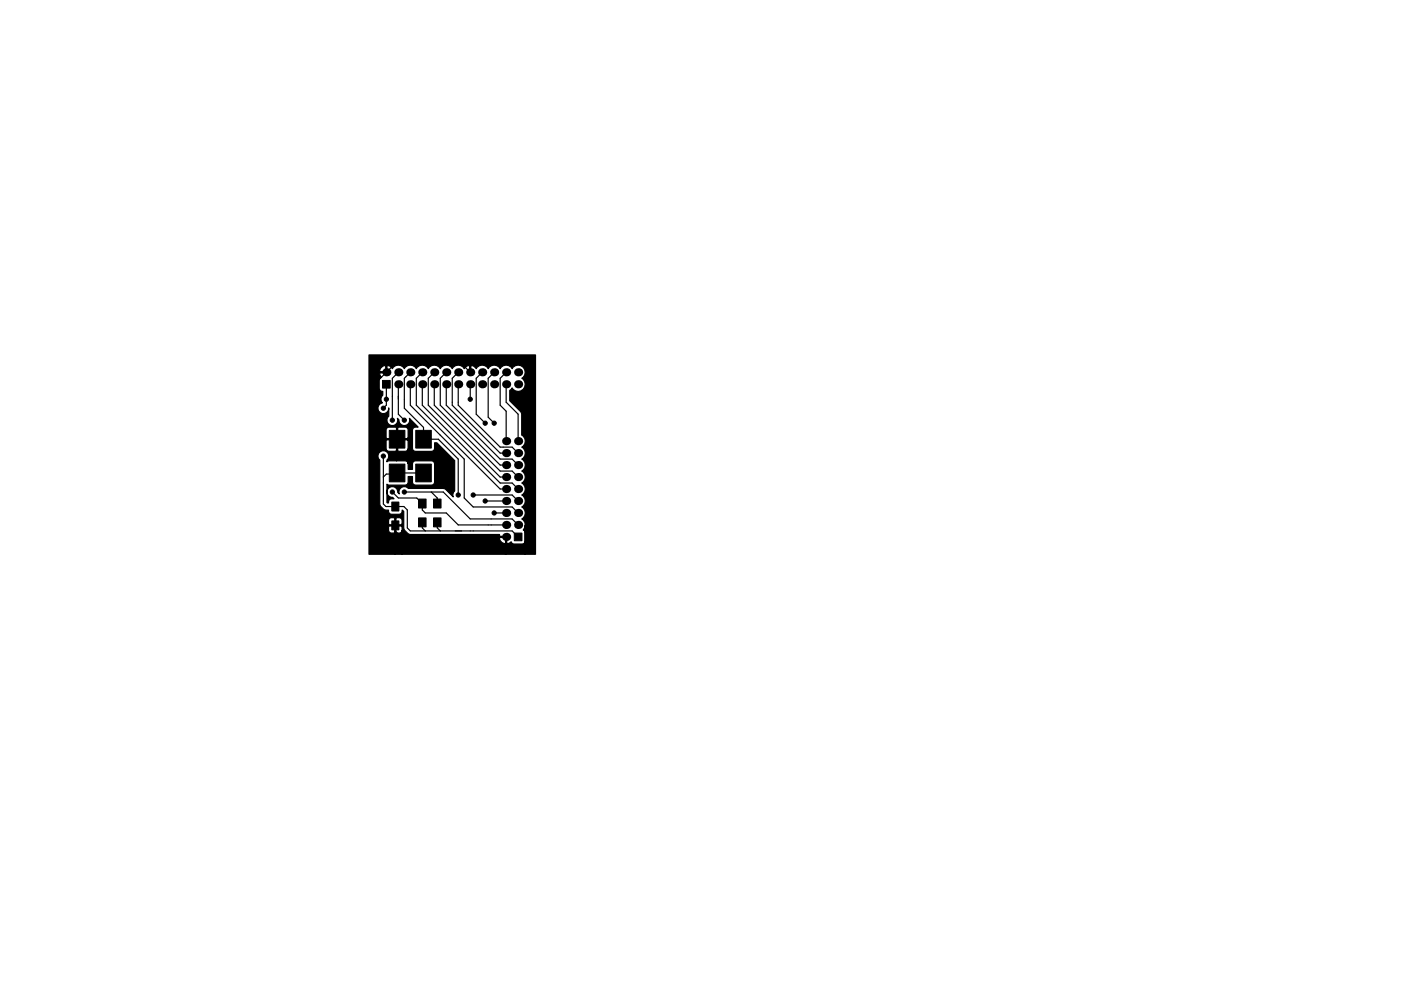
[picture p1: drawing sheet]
<svg xmlns="http://www.w3.org/2000/svg" width="297mm" height="210mm" viewBox="0 0 297 210" stroke-linecap="round" stroke-linejoin="round" font-family="sans-serif">
<g fill="#000" stroke="#000" stroke-width=".21">
<path d="M81.1 80.7h1.6v1.6h-1.6zM82.5 91.3h3.3v3.8h-3.3zM88.1 91.3h3.3v3.8h-3.3zM83.1 106.5h1.5v1.9h-1.5zM83.1 110.5h1.5v1.9h-1.5zM82.5 98.5h3.3v3.7h-3.3zM88.7 109.9h1.6v1.9h-1.6zM88.7 105.9h1.6v1.9h-1.6zM88.1 98.5h3.3v3.7h-3.3zM91.9 109.9h1.6v1.9h-1.6zM91.9 105.9h1.6v1.9h-1.6zM109 113.1h1.7v1.6h-1.7z"/>
<circle cx="81.3" cy="96.8" r=".45"/>
<circle cx="81.3" cy="86.6" r=".45"/>
<circle cx="81.9" cy="84.7" r=".45"/>
<circle cx="83.2" cy="89.1" r=".45"/>
<circle cx="85.7" cy="89.1" r=".45"/>
<circle cx="99.7" cy="84.7" r=".45"/>
<circle cx="102.9" cy="89.8" r=".45"/>
<circle cx="104.8" cy="89.8" r=".45"/>
<circle cx="83.2" cy="104.4" r=".45"/>
<circle cx="85.7" cy="104.4" r=".45"/>
<circle cx="97.2" cy="105" r=".45"/>
<circle cx="100.3" cy="105" r=".45"/>
<circle cx="102.9" cy="106.3" r=".45"/>
<circle cx="104.8" cy="108.8" r=".45"/>
</g>
<g fill="#000">
<circle cx="81.9" cy="79" r=".86"/>
<circle cx="84.5" cy="79" r=".86"/>
<circle cx="87" cy="79" r=".86"/>
<circle cx="89.5" cy="79" r=".86"/>
<circle cx="92.1" cy="79" r=".86"/>
<circle cx="94.6" cy="79" r=".86"/>
<circle cx="97.2" cy="79" r=".86"/>
<circle cx="99.7" cy="79" r=".86"/>
<circle cx="102.2" cy="79" r=".86"/>
<circle cx="104.8" cy="79" r=".86"/>
<circle cx="107.3" cy="79" r=".86"/>
<circle cx="109.9" cy="79" r=".86"/>
<circle cx="84.5" cy="81.5" r=".86"/>
<circle cx="87" cy="81.5" r=".86"/>
<circle cx="89.5" cy="81.5" r=".86"/>
<circle cx="92.1" cy="81.5" r=".86"/>
<circle cx="94.6" cy="81.5" r=".86"/>
<circle cx="97.2" cy="81.5" r=".86"/>
<circle cx="99.7" cy="81.5" r=".86"/>
<circle cx="102.2" cy="81.5" r=".86"/>
<circle cx="104.8" cy="81.5" r=".86"/>
<circle cx="107.3" cy="98.7" r=".86"/>
<circle cx="107.3" cy="93.6" r=".86"/>
<circle cx="107.3" cy="96.1" r=".86"/>
<circle cx="107.3" cy="81.5" r=".86"/>
<circle cx="109.9" cy="81.5" r=".86"/>
<circle cx="109.9" cy="98.7" r=".86"/>
<circle cx="109.9" cy="93.6" r=".86"/>
<circle cx="109.9" cy="96.1" r=".86"/>
<circle cx="107.3" cy="113.9" r=".86"/>
<circle cx="107.3" cy="106.3" r=".86"/>
<circle cx="107.3" cy="103.8" r=".86"/>
<circle cx="107.3" cy="111.4" r=".86"/>
<circle cx="107.3" cy="108.8" r=".86"/>
<circle cx="107.3" cy="101.2" r=".86"/>
<circle cx="109.9" cy="111.4" r=".86"/>
<circle cx="109.9" cy="106.3" r=".86"/>
<circle cx="109.9" cy="103.8" r=".86"/>
<circle cx="109.9" cy="101.2" r=".86"/>
<circle cx="109.9" cy="108.8" r=".86"/>
</g>
<g fill="none" stroke="#000" stroke-width=".25">
<path d="M84.5 79l-1.3 1.3v8.8M87 79l-1.3 1.3v6.3l4.1 4.1v2.5h3.1l4.3 4.2v7.6M89.5 79l-1.2 1.3v5.7l17.7 17.8h1.3M92.1 79l-1.3 1.3v5.7l15.2 15.2h1.3M94.6 79l-1.3 1.3v5.7l12.7 12.7h1.3M97.2 79l-1.3 1.3v5.7l10.1 10.1h1.3M99.7 79l-1.9-1.9h-14l-3.8 3.8v30.5l2.5 2.5h24.8M102.2 79l-1.2 1.3v7.6l1.9 1.9M104.8 79l-1.3 1.3v8.2l1.3 1.3M107.3 79l-1.3 1.3v5.7l1.3 1.2v6.4M81.3 96.8v10.1l.5 .6h3.8l.8 .7v3.8l.6 .6h21.6l1.3 1.3M81.9 81.5v4.5l-.6 .6"/>
<path d="M84.2 93.2h-3.2l-1 1M84.5 81.5v6.4l1.2 1.2M87 81.5v4.5l11.4 11.4v8.3l1.9 1.9h8.3l1.3 1.2M89.5 81.5v4.5l16.5 16.5h2.6l1.3 1.3M92.1 81.5v4.5l13.9 13.9h2.6l1.3 1.3M94.6 81.5v4.5l11.4 11.4h2.6l1.3 1.3M97.2 81.5v4.5l8.8 8.9h2.6l1.3 1.2M99.7 81.5v3.2M107.3 81.5v3.8l2.6 2.6v5.7M83.2 104.4l1.3 1.3h3.9l1.1 1.1v1.4l.7 .6h4.4l2.6 2.6h10.1M83.8 111.5v1.1l1.3 1.3M85.7 104.4h8.3l5.7 5.7h8.9l1.3 1.3"/>
<path d="M89.5 110.8v1.2l.7 .6M89.8 100.3h-5.6l-.2 .3h-2.1l-.6 .6M91.4 104.4l1.3 1.3v1.1M92.7 110.8v1.2l.6 .6M100.3 105h8.3l1.3 1.3M102.9 106.3h4.4M104.8 108.8h2.5"/>
</g>
<path d="M78.2 75.3h35.3v42.3h-2.1v-6.2l-.1-.6-.7-.7 .3-.2a1.47 1.47 0 0 0-.3-2.3 1.45 1.45 0 0 0 0-2.6 1.45 1.45 0 0 0 0-2.5 1.45 1.45 0 0 0 0-2.6 1.45 1.45 0 0 0 0-2.5 1.45 1.45 0 0 0 0-2.5 1.45 1.45 0 0 0 0-2.6v-4.7l-2.5-2.6v-2.2l.5-.5a1.5 1.5 0 0 0 2.3 .3 1.5 1.5 0 0 0-.3-2.3 1.49 1.49 0 0 0 .3-2.4 1.49 1.49 0 0 0-2.3 .3 1.45 1.45 0 0 0-2.6 0 1.45 1.45 0 0 0-2.5 0 1.45 1.45 0 0 0-2.5 0l-.5-.5-.4-.2-.3 .2v1.4h-.2v-1.4l-.3-.2-.4 .2-.5 .5-.2-.3a1.47 1.47 0 0 0-2.3 .3 1.45 1.45 0 0 0-2.6 0 1.45 1.45 0 0 0-2.5 0 1.45 1.45 0 0 0-2.5 0 1.45 1.45 0 0 0-2.6 0 1.45 1.45 0 0 0-2.5 0l-.5-.5-.4-.2-.3 .2 .1 1.4h-.3v-1.4l-.2-.2a1.13 1.13 0 0 0-1 1.4h1.2v.2h-1.2l-.1 .2 .4 .7-.4 .4-.1 2 .2 .4 .6 .2v.9l-.2 .2a1.1 1.1 0 0 0 .1 1.4 1.15 1.15 0 0 0-1 1.3 1.15 1.15 0 0 0 1.3 1 1.15 1.15 0 0 0 1-1.3v1.8l-.2 .2a1.15 1.15 0 0 0 .8 1.8 1.15 1.15 0 0 0 1.2-1.6l.4 .4v.3a1.15 1.15 0 0 0 1.4 .9 1.15 1.15 0 0 0 .8-1.6l1.9 1.9h-.6a.65 .65 0 0 0-.7 .7v3.8l.2 .5 .5 .2h3.4a.65 .65 0 0 0 .6-.7v-1.2h.5l3.8 3.8v6.5a1.05 1.05 0 0 0-.3 1.2l-1.8-1.7-7.7-.1-.2-.2a1.14 1.14 0 0 0-1.4 .1 1.14 1.14 0 0 0-.3 1.3l-.4-.4v-.2a1.15 1.15 0 0 0-1.3-1 1.15 1.15 0 0 0-1 1.3 1.15 1.15 0 0 0 1.2 1l.3 .3h-.5a.69 .69 0 0 0-.6 .9l-.4-.1v-3.9l.5 .2h3.6l.4-.4v-1.4h.9v1.2a.65 .65 0 0 0 .7 .6h3.4l.5-.2 .1-.4v-3.9a.65 .65 0 0 0-.6-.6h-3.6l-.4 .4-.1 1.4h-.9v-8.5l-.5-.5h-1.5l-.2 .2v2.3h2.1l.1-.2v.6l-.1-.2h-2.1v2.3l.2 .2h1.3a.65 .65 0 0 0 .7-.6v3.2l-.4-.6h-2v-7l-.2-.2h-1.3a.65 .65 0 0 0-.7 .5v1.8l.1 .2h2.1v.2h-2.1l-.1 .2v1.7l.2 .5 1.8 .1 .2-.2v2.2h-1.6l-.5 .2v-.4l.2-.2a1.15 1.15 0 0 0-.2-1.6 1.15 1.15 0 0 0-1.6 .2 1.15 1.15 0 0 0 .1 1.6v9.3a1.65 1.65 0 0 0 1.9 1.3 .71 .71 0 0 0 .6 .9h1.9a.73 .73 0 0 0 .4-.9l.3 .3 .1 3.8a2.03 2.03 0 0 0 1.3 1.1h18.9l.1 .4h1.5l-.1 1.4 .3 .2 .7-.5 .3 .5h2l.5-.2 .2-.4v-1.8l-.2-.4-.3-.2 .4-.5 .1-.5v6.2h-4.2v-3.6h-1.2a1.09 1.09 0 0 0 1 1.4l.2-.2v2.4h-21.9l-.1-7.5a.86 .86 0 0 0-1.3-.1v1.3h1.2l.2-.1v.6l-.2-.2h-1.2v1.3l.2 .2a.89 .89 0 0 0 1.2-.5v5h-1.6v-7.6l-.2-.2h-.4a.65 .65 0 0 0-.7 .5v.9l.1 .1h1.2v.3h-1.2l-.1 .2 .1 1a.86 .86 0 0 0 1.2 .1v4.7h-5.5z" fill="#000" stroke="#000" stroke-width=".25"/>
</svg>
